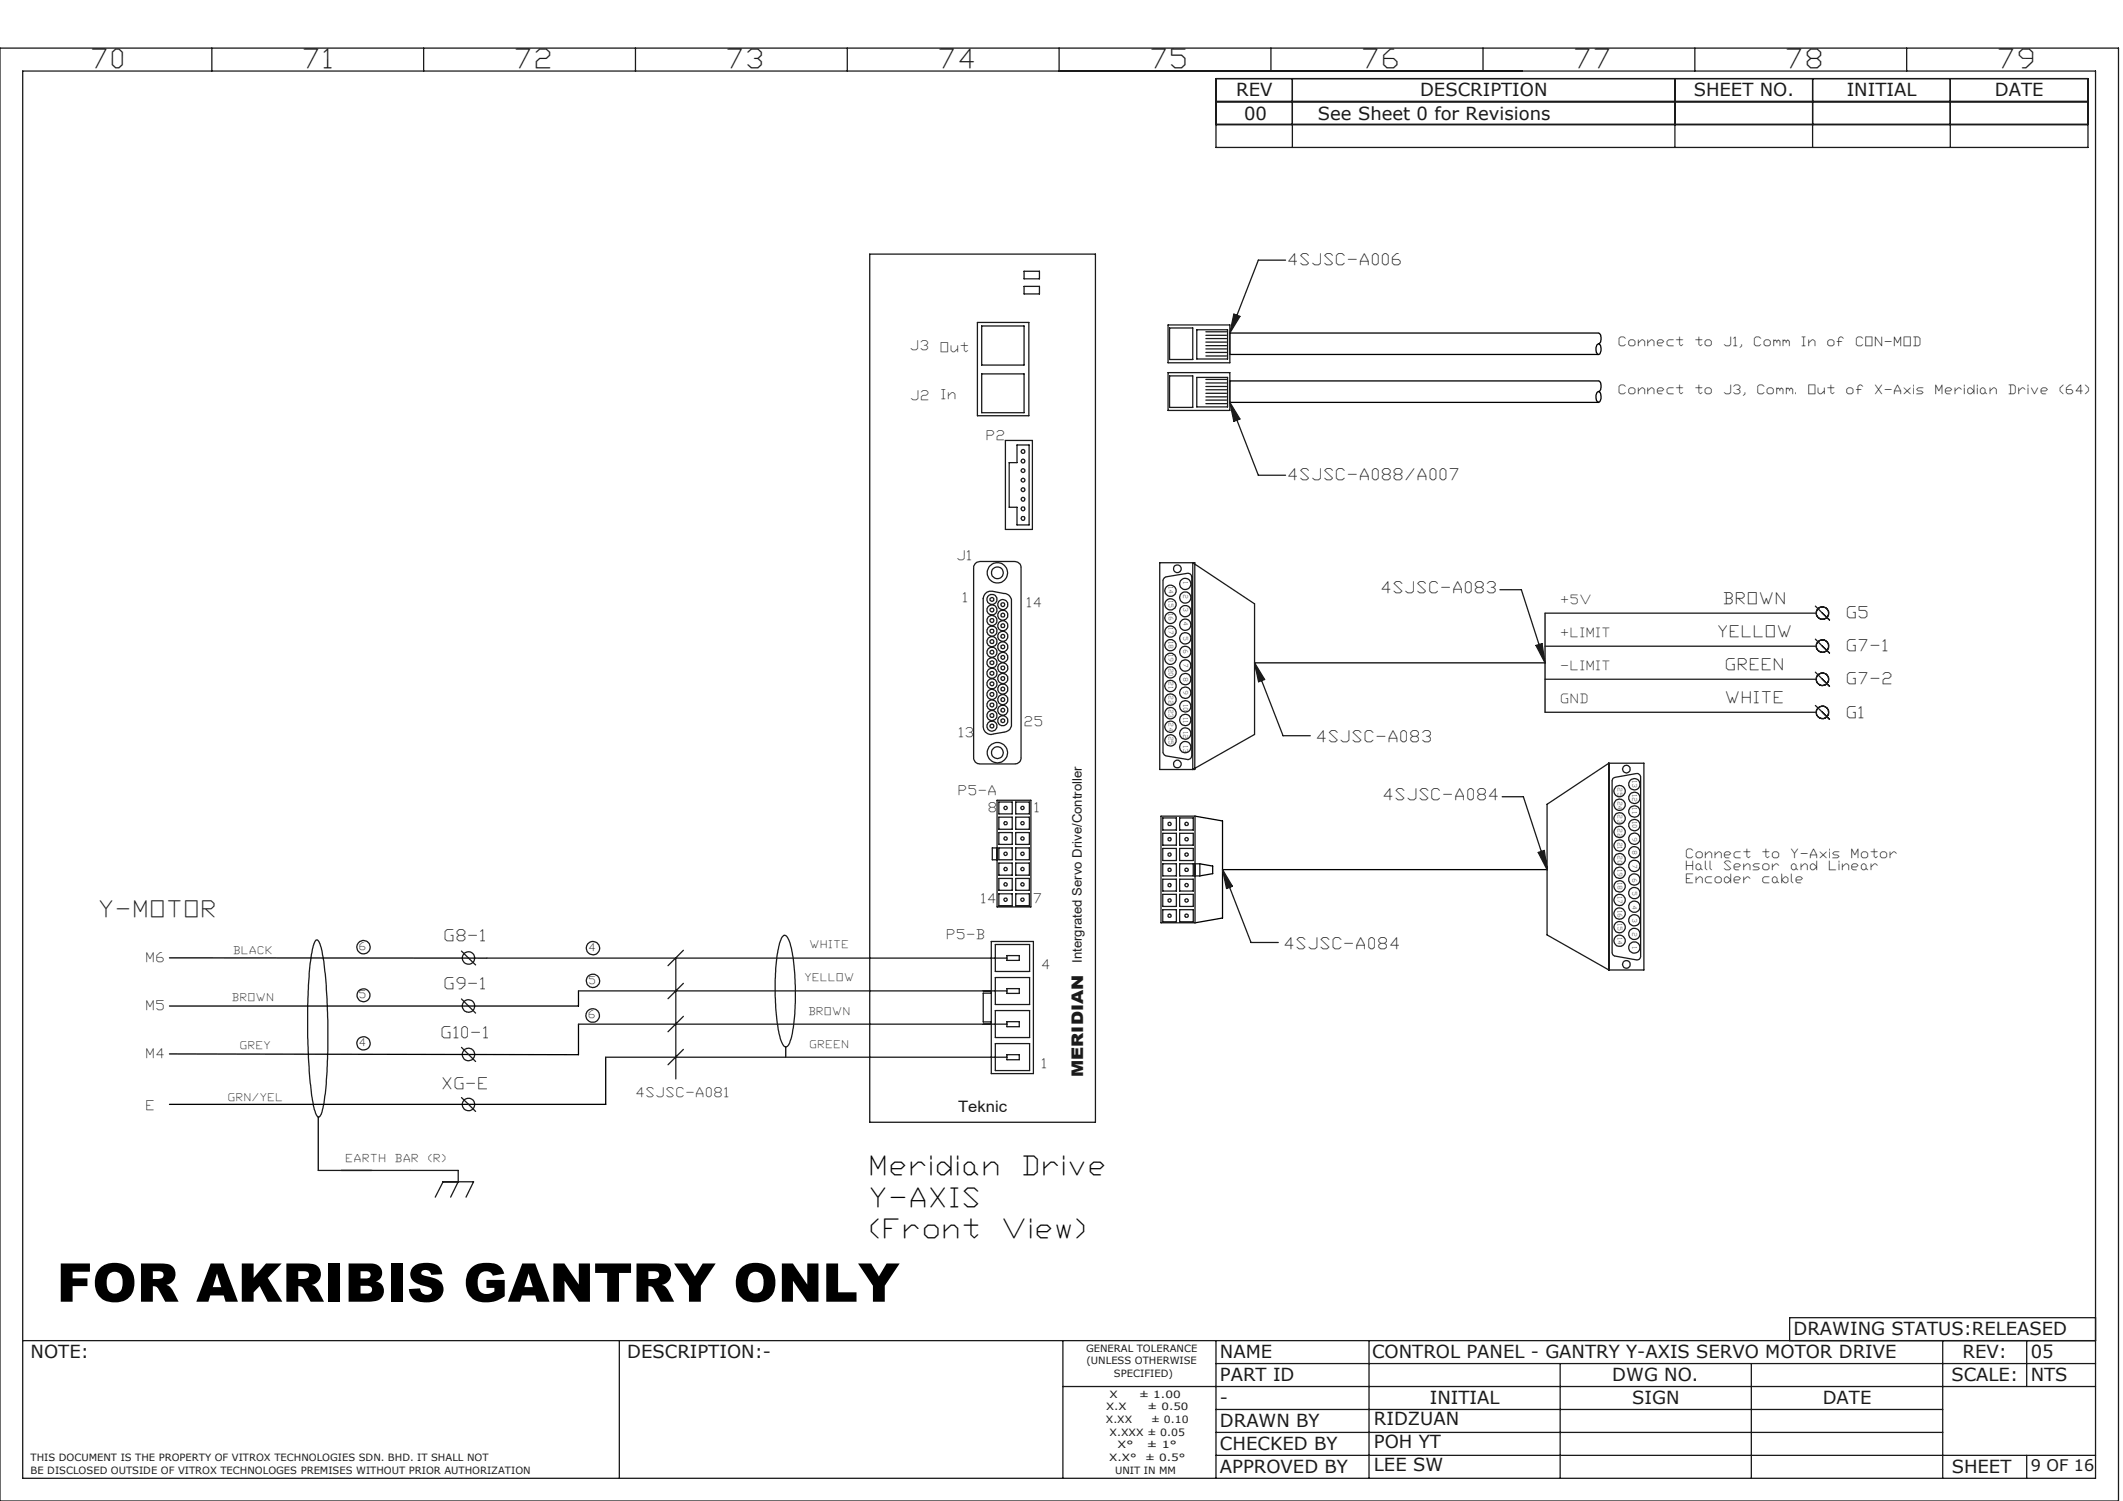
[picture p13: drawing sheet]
<svg xmlns="http://www.w3.org/2000/svg" width="297mm" height="210mm" viewBox="0 0 297 210" stroke-linecap="round" stroke-linejoin="round" font-family="sans-serif">
<defs><g id="words">
<text font-size="7.5" x="7.9" y="182.1">FOR AKRIBIS GANTRY ONLY</text>
<g font-size="3.6" fill="#191924">
<text x="13" y="9.6">70</text>
<text x="42.6" y="9.6">71</text>
<text x="72.3" y="9.6">72</text>
<text x="101.9" y="9.6">73</text>
<text x="131.5" y="9.6">74</text>
<text x="161.2" y="9.6">75</text>
<text x="190.8" y="9.6">76</text>
<text x="220.4" y="9.6">77</text>
<text x="250.1" y="9.6">78</text>
<text x="279.7" y="9.6">79</text>
</g>
<g font-size="3.6">
<text x="121.9" y="164.4">Meridian</text>
<text x="143.3" y="164.4">Drive</text>
<text x="121.9" y="168.8">Y-AXIS</text>
<text x="121.9" y="173.3">(Front</text>
<text x="140.5" y="173.3">View)</text>
</g>
<text font-size="3.1" fill="#191924" x="14.1" y="128.2">Y-MOTOR</text>
<g font-size="2.5" fill="#191924">
<text x="172.9" y="13.4">REV</text>
<text x="174.1" y="16.7">00</text>
<text x="184.4" y="16.8">See Sheet 0 for Revisions</text>
<text x="198.7" y="13.4">DESCRIPTION</text>
<text x="236.9" y="13.4">SHEET NO.</text>
<text x="258.3" y="13.4">INITIAL</text>
<text x="279.1" y="13.4">DATE</text>
<text x="4.3" y="190">NOTE:</text>
<text x="87.7" y="190">DESCRIPTION:-</text>
<text x="170.7" y="190">NAME</text>
<text x="191.9" y="190">CONTROL PANEL - GANTRY Y-AXIS SERVO MOTOR DRIVE</text>
<text x="250.9" y="186.8">DRAWING STATUS:RELEASED</text>
<text x="274.6" y="190">REV:</text>
<text x="284.1" y="190">05</text>
<text x="170.7" y="196.4">-</text>
<text x="170.7" y="193.2">PART ID</text>
<text x="200" y="196.4">INITIAL</text>
<text x="225.6" y="193.2">DWG NO.</text>
<text x="228.3" y="196.4">SIGN</text>
<text x="255" y="196.4">DATE</text>
<text x="273" y="193.2">SCALE:</text>
<text x="284.1" y="193.2">NTS</text>
<text x="170.7" y="202.8">CHECKED BY</text>
<text x="170.7" y="199.6">DRAWN BY</text>
<text x="192.2" y="199.4">RIDZUAN</text>
<text x="192.2" y="202.6">POH YT</text>
<text x="170.7" y="206">APPROVED BY</text>
<text x="192.2" y="205.8">LEE SW</text>
<text x="273" y="206">SHEET</text>
</g>
<g font-size="2.2" fill="#191924">
<text x="180.3" y="37">4SJSC-A006</text>
<text x="180.3" y="67.2">4SJSC-A088/A007</text>
<text x="193.4" y="83">4SJSC-A083</text>
<text x="240.4" y="89.1">YELLOW</text>
<text x="241.3" y="84.4">BROWN</text>
<text x="258.4" y="86.5">G5</text>
<text x="241.6" y="93.7">GREEN</text>
<text x="258.4" y="95.7">G7-2</text>
<text x="258.4" y="91.1">G7-1</text>
<text x="241.6" y="98.3">WHITE</text>
<text x="258.4" y="100.4">G1</text>
<text x="184.3" y="103.8">4SJSC-A083</text>
<text x="193.6" y="111.9">4SJSC-A084</text>
<text x="62.3" y="131.7">G8-1</text>
<text x="179.8" y="132.7">4SJSC-A084</text>
<text x="62.3" y="138.4">G9-1</text>
<text x="61.9" y="145.3">G10-1</text>
<text x="62" y="152.4">XG-E</text>
<text x="134" y="155.5">Teknic</text>
<text x="151.5" y="150.7" transform="rotate(-90 151.5 150.7)">MERIDIAN</text>
<text x="284.1" y="205.8">9 OF 16</text>
</g>
<g font-size="1.8" fill="#191924">
<text x="127.5" y="49">J3</text>
<text x="131.7" y="49.2">Out</text>
<text x="127.5" y="56">J2</text>
<text x="131.8" y="55.8">In</text>
<text x="138.1" y="61.5">P2</text>
<text x="134" y="78.3">J1</text>
<text x="134.8" y="84.2">1</text>
<text x="143.7" y="84.9">14</text>
<text x="218.5" y="84.4">+5V</text>
<text x="218.5" y="89.1">+LIMIT</text>
<text x="218.5" y="93.7">-LIMIT</text>
<text x="143.4" y="101.5">25</text>
<text x="218.5" y="98.3">GND</text>
<text x="134.2" y="103.1">13</text>
<text x="134.2" y="111.2">P5-A</text>
<text x="138.4" y="113.6">8</text>
<text x="144.8" y="113.6">1</text>
<text x="132.5" y="131.4">P5-B</text>
<text x="137.3" y="126.4">14</text>
<text x="144.7" y="126.4">7</text>
<text x="20.5" y="134.6">M6</text>
<text x="145.8" y="135.6">4</text>
<text x="151.3" y="134.7" transform="rotate(-90 151.3 134.7)">Intergrated Servo Drive/Controller</text>
<text x="20.5" y="141.3">M5</text>
<text x="20.5" y="148">M4</text>
<text x="145.8" y="149.4">1</text>
<text x="20.5" y="155.2">E</text>
<text x="89.1" y="153.5">4SJSC-A081</text>
</g>
<g font-size="1.8">
<text x="226.5" y="48.4">Connect</text>
<text x="237.2" y="48.4">to</text>
<text x="241.2" y="48.4">J1,</text>
<text x="245.5" y="48.4">Comm</text>
<text x="252.1" y="48.4">In</text>
<text x="255.7" y="48.4">of</text>
<text x="259.7" y="48.4">CON-MOD</text>
<text x="226.5" y="55.1">Connect</text>
<text x="237.2" y="55.1">to</text>
<text x="241.2" y="55.1">J3,</text>
<text x="245.9" y="55.1">Comm.</text>
<text x="253" y="55.1">Out</text>
<text x="258.4" y="55.1">of</text>
<text x="262.4" y="55.1">X-Axis</text>
<text x="270.8" y="55.1">Meridian</text>
<text x="281.1" y="55.1">Drive</text>
<text x="288.2" y="55.1">(64)</text>
<text x="235.9" y="120">Connect</text>
<text x="246.6" y="120">to</text>
<text x="250.6" y="120">Y-Axis</text>
<text x="259.1" y="120">Motor</text>
<text x="235.9" y="121.7">Hall</text>
<text x="235.9" y="123.5">Encoder</text>
<text x="241.3" y="121.7">Sensor</text>
<text x="246.6" y="123.5">cable</text>
<text x="250.6" y="121.7">and</text>
<text x="256" y="121.7">Linear</text>
</g>
<g font-size="1.5" fill="#191924">
<text x="32.8" y="133.4">BLACK</text>
<text x="50.3" y="132.9">6</text>
<text x="82.5" y="133.1">4</text>
<text x="82.5" y="137.6">5</text>
<text x="112.7" y="137.3">YELLOW</text>
<text x="113.4" y="132.7">WHITE</text>
<text x="32.6" y="140">BROWN</text>
<text x="50.3" y="139.7">5</text>
<text x="82.4" y="142.5">6</text>
<text x="113.2" y="141.9">BROWN</text>
<text x="33.7" y="146.7">GREY</text>
<text x="50.3" y="146.4">4</text>
<text x="113.4" y="146.6">GREEN</text>
<text x="32" y="154.1">GRN/YEL</text>
<text x="48.5" y="162.6">EARTH</text>
<text x="55.4" y="162.6">BAR</text>
<text x="60" y="162.6">(R)</text>
</g>
<g font-size="1.4" fill="#191924">
<text x="151.9" y="189.1">GENERAL TOLERANCE</text>
<text x="152" y="190.9">(UNLESS OTHERWISE</text>
<text x="154.7" y="197.3">X.X</text>
<text x="155.2" y="195.5">X</text>
<text x="155.8" y="192.7">SPECIFIED)</text>
<text x="159.4" y="195.5">± 1.00</text>
<text x="160.5" y="197.3">± 0.50</text>
<text x="154.7" y="199.1">X.XX</text>
<text x="155.2" y="200.9">X.XXX ± 0.05</text>
<text x="156.4" y="202.6">X°</text>
<text x="160.4" y="202.6">± 1°</text>
<text x="161.1" y="199.1">± 0.10</text>
<text x="4.3" y="204.4">THIS DOCUMENT IS THE PROPERTY OF VITROX TECHNOLOGIES SDN. BHD. IT SHALL NOT</text>
<text x="4.3" y="206.2">BE DISCLOSED OUTSIDE OF VITROX TECHNOLOGES PREMISES WITHOUT PRIOR AUTHORIZATION</text>
<text x="155.2" y="204.4">X.X°</text>
<text x="156" y="206.2">UNIT IN MM</text>
<text x="160.2" y="204.4">± 0.5°</text>
</g>
<g font-size=".8" fill="#191924">
<text x="163.5" y="82.2" transform="rotate(90 163.5 82.2)">14</text>
<text x="165.6" y="81.4" transform="rotate(90 165.6 81.4)">1</text>
<text x="165.6" y="83.2" transform="rotate(90 165.6 83.2)">2</text>
<text x="163.5" y="84.1" transform="rotate(90 163.5 84.1)">15</text>
<text x="163.5" y="86" transform="rotate(90 163.5 86)">16</text>
<text x="163.5" y="87.9" transform="rotate(90 163.5 87.9)">17</text>
<text x="163.5" y="89.8" transform="rotate(90 163.5 89.8)">18</text>
<text x="165.6" y="85.1" transform="rotate(90 165.6 85.1)">3</text>
<text x="165.6" y="87" transform="rotate(90 165.6 87)">4</text>
<text x="165.6" y="89.1" transform="rotate(90 165.6 89.1)">5</text>
<text x="163.5" y="91.7" transform="rotate(90 163.5 91.7)">19</text>
<text x="163.5" y="93.6" transform="rotate(90 163.5 93.6)">20</text>
<text x="163.5" y="95.5" transform="rotate(90 163.5 95.5)">21</text>
<text x="165.6" y="91" transform="rotate(90 165.6 91)">6</text>
<text x="165.6" y="92.9" transform="rotate(90 165.6 92.9)">7</text>
<text x="165.6" y="94.8" transform="rotate(90 165.6 94.8)">8</text>
<text x="163.5" y="97.4" transform="rotate(90 163.5 97.4)">22</text>
<text x="163.5" y="99.3" transform="rotate(90 163.5 99.3)">23</text>
<text x="163.5" y="101.2" transform="rotate(90 163.5 101.2)">24</text>
<text x="165.6" y="96.7" transform="rotate(90 165.6 96.7)">9</text>
<text x="165.6" y="98.6" transform="rotate(90 165.6 98.6)">10</text>
<text x="165.6" y="100.5" transform="rotate(90 165.6 100.5)">11</text>
<text x="163.5" y="103.1" transform="rotate(90 163.5 103.1)">25</text>
<text x="165.6" y="102.4" transform="rotate(90 165.6 102.4)">12</text>
<text x="165.6" y="104.3" transform="rotate(90 165.6 104.3)">13</text>
<text x="226.3" y="110.3" transform="rotate(90 226.3 110.3)">25</text>
<text x="226.3" y="112.2" transform="rotate(90 226.3 112.2)">24</text>
<text x="228.4" y="109.3" transform="rotate(90 228.4 109.3)">13</text>
<text x="228.4" y="111.2" transform="rotate(90 228.4 111.2)">12</text>
<text x="228.4" y="113.1" transform="rotate(90 228.4 113.1)">11</text>
<text x="226.3" y="114.1" transform="rotate(90 226.3 114.1)">23</text>
<text x="226.3" y="116" transform="rotate(90 226.3 116)">22</text>
<text x="226.3" y="117.9" transform="rotate(90 226.3 117.9)">21</text>
<text x="226.3" y="119.8" transform="rotate(90 226.3 119.8)">20</text>
<text x="228.4" y="115" transform="rotate(90 228.4 115)">10</text>
<text x="228.4" y="117.2" transform="rotate(90 228.4 117.2)">9</text>
<text x="228.4" y="119.1" transform="rotate(90 228.4 119.1)">8</text>
<text x="226.3" y="121.7" transform="rotate(90 226.3 121.7)">19</text>
<text x="226.3" y="123.6" transform="rotate(90 226.3 123.6)">18</text>
<text x="226.3" y="125.5" transform="rotate(90 226.3 125.5)">17</text>
<text x="228.4" y="121" transform="rotate(90 228.4 121)">7</text>
<text x="228.4" y="122.9" transform="rotate(90 228.4 122.9)">6</text>
<text x="228.4" y="124.8" transform="rotate(90 228.4 124.8)">5</text>
<text x="226.3" y="127.4" transform="rotate(90 226.3 127.4)">16</text>
<text x="226.3" y="129.3" transform="rotate(90 226.3 129.3)">15</text>
<text x="226.3" y="131.2" transform="rotate(90 226.3 131.2)">14</text>
<text x="228.4" y="126.7" transform="rotate(90 228.4 126.7)">4</text>
<text x="228.4" y="128.6" transform="rotate(90 228.4 128.6)">3</text>
<text x="228.4" y="130.5" transform="rotate(90 228.4 130.5)">2</text>
<text x="228.4" y="132.4" transform="rotate(90 228.4 132.4)">1</text>
</g>
</g></defs>
<g fill="none" stroke="#000" stroke-width=".18">
<path d="M223.4 48.3a.29 .29 0 0 1 .4-.2 .29 .29 0 0 1 .1 .4l.1 .4a.47 .47 0 0 1-.5 .7l-.2-.6zM223.5 54.8a.44 .44 0 0 1 .5 .6v.3a.38 .38 0 0 1-.1 .4 .38 .38 0 0 1-.5 .1l-.1-.3v-.6zM223.6 48.1a.99 .99 0 0 0 0-1.5h-51.6v3h51.6M223.6 54.8a.78 .78 0 0 0 .3-1.1l-.2-.4h-51.7v3h51.6M175.5 92.7h40.6M216.1 85.8v13.9M167.2 114.2l3.8 .7v13.5l-3.8 .7M23.7 134h44.4M80.9 138.6v2.1h-57.2M167.9 120.9l1.8 .3v1l-1.8 .3M171 121.7h45.4M44.5 156.3v7.5"/>
<path d="M80.9 143.3v4.3l-57.2-.1M84.7 147.9v6.6h-61M109.9 146.5v1.4"/>
</g>
<g fill="none" stroke="#191924" stroke-width=".18">
<path d="M0 6.7h296.4v203.3h-296.4zM3.2 9.9h290v196.9h-290zM29.6 6.7v3.2M59.3 6.7v3.2M88.9 6.7v3.2M118.5 6.7v3.2M148.2 6.7v3.2M170.1 11h122v9.6h-122zM170.1 14.2h122M170.1 17.4h122M177.8 6.7v3.2M180.8 11v9.6"/>
<path d="M207.5 6.7v3.2M234.3 11v9.6M237.1 6.7v3.2M253.6 11v9.6M266.7 6.7v3.2M272.8 11v9.6M121.7 35.6h31.5v121.4h-31.5zM143.3 38h2.1v1h-2.1zM179.8 36.4h-3.8l-3 7.7M136.7 45.1h7.2v13.1h-7.2zM137.3 45.6h6v5.5h-6zM137.3 52.3h6v5.4h-6z"/>
<path d="M143.3 40.1h2.1v1h-2.1zM163.4 45.5h8.6v5.3h-8.6zM163.4 52.1h8.6v5.3h-8.6zM163.6 45.9h3.3v4.4h-3.3zM163.6 52.6h3.3v4.4h-3.3zM167.4 46.1h4.3v4.1h-4.3zM167.4 52.8h4.3v4.1h-4.3zM168.7 48.8h2.9M168.7 49.3h2.9M168.7 49.8h2.9M168.7 47.4h2.9M168.7 46.4h2.9"/>
<path d="M168.7 46.9h2.9M168.7 47.9h2.9M168.7 48.4h2.9M168.7 55.5h2.9M168.7 56h2.9M168.7 56.5h2.9M168.7 54.1h2.9M168.7 53.1h2.9M168.7 53.6h2.9M168.7 54.5h2.9M168.7 55h2.9M172 56.3l1.5 2.3-.9 .3z"/>
<path d="M172.6 43.9l.9 .4-1.5 2.3zM173 58.8l3 7.7h3.8M136.5 78.8l.6-.2h4.9a.91 .91 0 0 1 .8 .8v26.6a.84 .84 0 0 1-.8 .9h-4.9a.84 .84 0 0 1-.9-.9v-26.7zM140.7 61.6h3.7v12.5h-3.7zM142.3 62.3h1.7v11.1h-1.7v-2.4h-1.1v-6.3h1.1zM162.2 78.7h4.9v29h-4.9zM166.9 78.7l8.6 5.8v18.3l-8.6 4.9zM137.5 83.7v17.9a1.1 1.1 0 0 0 1.5 1.1l1.4-.3a1.19 1.19 0 0 0 1.1-.8v-17.8a1.08 1.08 0 0 0-1.1-.8l-1.4-.2a1.1 1.1 0 0 0-1.5 1M162.9 80.8l.2-.1 3-.5a.53 .53 0 0 1 .6 .5v25a.55 .55 0 0 1-.6 .5l-3-.4-.2-.2-.2-.3v-24.1zM175.5 92.7l1.4 2.4-.8 .3zM176.5 95.2l3 7.7h3.8M209.8 82.5h3l2.5 7.7"/>
<path d="M214.9 90.3l.8-.2 .4 2.6zM216.1 90.4h38M216.1 95h38M216.1 85.8h38M216.1 99.7h38M254 84.8l1.9 1.9M254 89.4l1.9 2M254 94l1.9 2M254 98.7l1.9 1.9M139.5 118.6h-.7v1.7h.7M139.5 112h4.7v14.9h-4.7zM139.7 118.6h1.9v1.7h-1.9z"/>
<path d="M139.7 112.2h1.9v1.7h-1.9zM139.7 116.5h1.9v1.6h-1.9zM139.7 114.3h1.9v1.7h-1.9zM142.1 118.6h1.9v1.7h-1.9zM142.1 112.2h1.9v1.7h-1.9zM142.1 114.3h1.9v1.7h-1.9zM142.1 116.5h1.9v1.6h-1.9zM162.4 114.2h4.8v14.9h-4.8zM162.7 114.4h1.9v1.7h-1.9zM162.7 118.7h1.9v1.7h-1.9zM162.7 116.6h1.9v1.6h-1.9zM165 114.4h1.9v1.7h-1.9z"/>
<path d="M165 116.6h1.9v1.6h-1.9zM165 118.7h1.9v1.7h-1.9zM210.1 111.5h3l2.5 7.6M215.2 119.3l.8-.3 .4 2.7zM225.1 106.8h4.9v28.9h-4.9M225.1 106.8v28.9M225.1 106.8l-8.7 5.7v18.3l8.7 4.9M225.6 108.9l.4-.1 2.9-.6a.54 .54 0 0 1 .6 .6v25a.5 .5 0 0 1-.6 .5l-2.9-.5a.49 .49 0 0 1-.5-.6v-24zM44.2 131.5a.65 .65 0 0 1 .6 .7 41 41 0 0 1 1 9l.1 1.5-.1 5.8a28 28 0 0 1-.9 7.4 .35 .35 0 0 1-.5 .3 10.3 10.3 0 0 1-.9-4.3l-.2-2.1-.3-4.7 .1-5.9a25.7 25.7 0 0 1 .9-7.3zM64.6 133.1l1.9 1.9M64.6 139.8l1.9 1.9M68.1 134h72.8"/>
<path d="M80.9 138.6h60M94.5 134v16.9M95.6 133l-2.1 2.1M95.6 137.6l-2.1 2.1M109.5 131a.4 .4 0 0 1 .4-.1 .4 .4 0 0 1 .3 .3 15.5 15.5 0 0 1 1 5.9 27.9 27.9 0 0 1-.6 8.4 .93 .93 0 0 1-.7 1l-.2-.1a8.4 8.4 0 0 1-1-4 34.5 34.5 0 0 1 .3-10.4zM138.7 131.7h5.9v18.5h-5.9zM138.7 139h-1.2v4h1.2M139.2 132.1h4.8v3.8h-4.8zM139.2 136.8h4.8v3.7h-4.8zM139.7 125.1h1.9v1.6h-1.9zM139.7 122.9h1.9v1.7h-1.9zM139.7 120.7h1.9v1.7h-1.9z"/>
<path d="M140.9 133.7h1.7v.7h-1.7zM140.9 138.3h1.7v.7h-1.7zM142.1 120.7h1.9v1.7h-1.9zM142.1 122.9h1.9v1.7h-1.9zM142.1 125.1h1.9v1.6h-1.9zM162.7 120.9h1.9v1.6h-1.9zM162.7 127.3h1.9v1.7h-1.9zM162.7 125.1h1.9v1.7h-1.9zM162.7 123h1.9v1.7h-1.9zM165 120.9h1.9v1.6h-1.9zM165 123h1.9v1.7h-1.9zM165 125.1h1.9v1.7h-1.9z"/>
<path d="M165 127.3h1.9v1.7h-1.9zM167.2 120.9h.7v1.6h-.7M171 121.7l1.4 2.3-.8 .3zM172 124.1l3 7.8h3.8M64.6 146.5l1.9 2M64.6 153.6l1.9 1.9M80.9 143.3h60M84.7 147.9h56.2M95.6 142.2l-2.1 2.1M95.6 146.8l-2.1 2.2M139.2 141.4h4.8v3.8h-4.8zM139.2 146h4.8v3.8h-4.8z"/>
<path d="M140.9 142.9h1.7v.7h-1.7zM140.9 147.6h1.7v.7h-1.7zM44.5 163.8h19.6v1.5l-1.1 2.2M60.9 167.5l1.1-2.2h4.3l-1.1 2.2M3.2 187.6h290M86.6 187.6v19.2M148.7 187.6v19.2M148.7 194h144.5M170.1 187.6v19.2M170.1 190.8h123.1M170.1 197.2h101.7M191.5 187.6v19.2"/>
<path d="M218.3 190.8v16M245 190.8v16M271.8 187.6v19.2M283.5 187.6v6.4M293.2 184.4h-42.8v3.2M170.1 200.4h101.7M170.1 203.6h123.1M283.5 203.6v3.2"/>
<circle cx="143.1" cy="68.5" r=".28"/>
<circle cx="143.1" cy="71.2" r=".28"/>
<circle cx="143.1" cy="72.5" r=".28"/>
<circle cx="143.1" cy="69.8" r=".28"/>
<circle cx="143.1" cy="63.2" r=".27"/>
<circle cx="143.1" cy="65.8" r=".27"/>
<circle cx="143.1" cy="64.5" r=".27"/>
<circle cx="143.1" cy="67.2" r=".27"/>
<circle cx="164.7" cy="79.6" r=".53"/>
<circle cx="138.8" cy="88.3" r=".26"/>
<circle cx="138.8" cy="95.7" r=".26"/>
<circle cx="138.8" cy="86.8" r=".26"/>
<circle cx="138.8" cy="98.6" r=".26"/>
<circle cx="138.8" cy="97.1" r=".26"/>
<circle cx="138.8" cy="85.3" r=".26"/>
<circle cx="138.8" cy="89.8" r=".26"/>
<circle cx="138.8" cy="91.2" r=".25"/>
<circle cx="138.8" cy="92.7" r=".25"/>
<circle cx="138.8" cy="83.9" r=".25"/>
<circle cx="138.8" cy="94.2" r=".25"/>
<circle cx="138.8" cy="86.8" r=".71"/>
<circle cx="138.8" cy="95.7" r=".71"/>
<circle cx="138.8" cy="91.3" r=".71"/>
<circle cx="138.8" cy="88.3" r=".71"/>
<circle cx="138.8" cy="98.6" r=".71"/>
<circle cx="138.8" cy="97.1" r=".71"/>
<circle cx="138.8" cy="92.7" r=".71"/>
<circle cx="138.8" cy="89.8" r=".71"/>
<circle cx="138.8" cy="83.9" r=".7"/>
<circle cx="138.8" cy="94.2" r=".7"/>
<circle cx="138.8" cy="85.3" r=".7"/>
<circle cx="139.5" cy="80.1" r="1.43"/>
<circle cx="139.5" cy="80.1" r=".83"/>
<circle cx="140.3" cy="84.6" r=".26"/>
<circle cx="140.3" cy="87.6" r=".26"/>
<circle cx="140.3" cy="92" r=".26"/>
<circle cx="140.3" cy="94.9" r=".26"/>
<circle cx="140.3" cy="96.4" r=".26"/>
<circle cx="140.3" cy="93.4" r=".26"/>
<circle cx="140.3" cy="97.9" r=".26"/>
<circle cx="140.3" cy="86.1" r=".26"/>
<circle cx="140.3" cy="99.4" r=".25"/>
<circle cx="140.3" cy="90.5" r=".25"/>
<circle cx="140.3" cy="89" r=".25"/>
<circle cx="140.3" cy="97.9" r=".71"/>
<circle cx="140.3" cy="99.4" r=".71"/>
<circle cx="140.3" cy="84.6" r=".71"/>
<circle cx="140.3" cy="89" r=".71"/>
<circle cx="140.3" cy="87.5" r=".71"/>
<circle cx="140.3" cy="96.4" r=".71"/>
<circle cx="140.3" cy="94.9" r=".71"/>
<circle cx="140.3" cy="93.4" r=".71"/>
<circle cx="140.3" cy="90.5" r=".71"/>
<circle cx="140.3" cy="86.1" r=".71"/>
<circle cx="140.3" cy="92" r=".7"/>
<circle cx="163.7" cy="94.1" r=".8"/>
<circle cx="163.7" cy="99.8" r=".8"/>
<circle cx="163.7" cy="97.9" r=".8"/>
<circle cx="163.7" cy="96" r=".8"/>
<circle cx="163.7" cy="90.3" r=".79"/>
<circle cx="163.7" cy="84.6" r=".79"/>
<circle cx="163.7" cy="82.6" r=".79"/>
<circle cx="163.7" cy="86.5" r=".79"/>
<circle cx="163.7" cy="92.2" r=".79"/>
<circle cx="163.7" cy="88.4" r=".79"/>
<circle cx="165.8" cy="93.1" r=".8"/>
<circle cx="165.8" cy="91.2" r=".8"/>
<circle cx="165.8" cy="95" r=".8"/>
<circle cx="165.8" cy="89.3" r=".8"/>
<circle cx="165.8" cy="98.8" r=".8"/>
<circle cx="165.8" cy="96.9" r=".8"/>
<circle cx="165.8" cy="87.4" r=".8"/>
<circle cx="165.8" cy="81.7" r=".79"/>
<circle cx="165.8" cy="85.5" r=".79"/>
<circle cx="165.8" cy="83.6" r=".79"/>
<circle cx="255" cy="95" r=".87"/>
<circle cx="255" cy="99.7" r=".87"/>
<circle cx="255" cy="85.8" r=".87"/>
<circle cx="255" cy="90.4" r=".87"/>
<circle cx="138.8" cy="100.1" r=".26"/>
<circle cx="138.8" cy="101.6" r=".25"/>
<circle cx="138.8" cy="101.6" r=".71"/>
<circle cx="138.8" cy="100.1" r=".71"/>
<circle cx="139.5" cy="105.3" r=".83"/>
<circle cx="139.6" cy="105.3" r="1.42"/>
<circle cx="140.3" cy="100.8" r=".25"/>
<circle cx="140.3" cy="100.8" r=".71"/>
<circle cx="140.7" cy="115.2" r=".24"/>
<circle cx="140.7" cy="113" r=".23"/>
<circle cx="140.7" cy="117.3" r=".23"/>
<circle cx="140.7" cy="119.5" r=".23"/>
<circle cx="143" cy="115.2" r=".23"/>
<circle cx="143" cy="113" r=".22"/>
<circle cx="143" cy="117.3" r=".22"/>
<circle cx="143" cy="119.5" r=".22"/>
<circle cx="163.6" cy="115.3" r=".24"/>
<circle cx="163.6" cy="117.4" r=".23"/>
<circle cx="163.6" cy="119.6" r=".23"/>
<circle cx="163.7" cy="103.6" r=".8"/>
<circle cx="163.7" cy="101.7" r=".8"/>
<circle cx="164.7" cy="106.9" r=".54"/>
<circle cx="165.8" cy="100.7" r=".8"/>
<circle cx="165.8" cy="102.6" r=".8"/>
<circle cx="165.8" cy="104.5" r=".8"/>
<circle cx="166" cy="115.3" r=".24"/>
<circle cx="166" cy="119.6" r=".23"/>
<circle cx="166" cy="117.4" r=".23"/>
<circle cx="226.6" cy="116.4" r=".8"/>
<circle cx="226.6" cy="114.5" r=".8"/>
<circle cx="226.6" cy="118.3" r=".8"/>
<circle cx="226.6" cy="112.6" r=".8"/>
<circle cx="226.6" cy="110.7" r=".8"/>
<circle cx="227.5" cy="107.6" r=".54"/>
<circle cx="228.6" cy="111.6" r=".79"/>
<circle cx="228.6" cy="109.7" r=".79"/>
<circle cx="228.6" cy="119.2" r=".79"/>
<circle cx="228.6" cy="115.4" r=".79"/>
<circle cx="228.6" cy="117.3" r=".79"/>
<circle cx="228.6" cy="113.5" r=".79"/>
<circle cx="65.6" cy="134" r=".88"/>
<circle cx="140.7" cy="121.6" r=".24"/>
<circle cx="140.7" cy="123.7" r=".23"/>
<circle cx="140.7" cy="125.9" r=".23"/>
<circle cx="143" cy="121.6" r=".23"/>
<circle cx="143" cy="123.7" r=".22"/>
<circle cx="143" cy="125.9" r=".22"/>
<circle cx="163.6" cy="128.1" r=".24"/>
<circle cx="163.6" cy="121.7" r=".24"/>
<circle cx="163.6" cy="123.8" r=".23"/>
<circle cx="163.6" cy="126" r=".23"/>
<circle cx="166" cy="128.1" r=".24"/>
<circle cx="166" cy="121.7" r=".24"/>
<circle cx="166" cy="123.8" r=".23"/>
<circle cx="166" cy="126" r=".23"/>
<circle cx="226.6" cy="120.2" r=".8"/>
<circle cx="226.6" cy="127.8" r=".8"/>
<circle cx="226.6" cy="131.6" r=".8"/>
<circle cx="226.6" cy="125.9" r=".8"/>
<circle cx="226.6" cy="129.7" r=".8"/>
<circle cx="226.6" cy="124" r=".8"/>
<circle cx="226.6" cy="122.1" r=".8"/>
<circle cx="227.5" cy="134.9" r=".54"/>
<circle cx="228.6" cy="121.2" r=".79"/>
<circle cx="228.6" cy="123.1" r=".79"/>
<circle cx="228.6" cy="124.9" r=".78"/>
<circle cx="228.6" cy="130.7" r=".78"/>
<circle cx="228.6" cy="132.6" r=".78"/>
<circle cx="228.6" cy="128.8" r=".78"/>
<circle cx="228.6" cy="126.9" r=".78"/>
<circle cx="65.5" cy="140.8" r=".89"/>
<circle cx="65.6" cy="154.5" r=".88"/>
<circle cx="65.6" cy="147.5" r=".88"/>
</g>
<path d="M175.5 92.7l1.4 2.4-.8 .3zM214.9 90.3l.8-.2 .4 2.6zM171 121.7l1.4 2.3-.8 .3zM215.2 119.3l.8-.3 .4 2.7zM172 56.3l1.5 2.3-.9 .3zM172.6 43.9l.9 .4-1.5 2.3z" fill-rule="evenodd" fill="#191924"/>
<g fill="none" stroke="#191924" stroke-width=".18">
<circle cx="50.9" cy="139.3" r=".9"/>
<circle cx="50.9" cy="132.5" r=".93"/>
<circle cx="83" cy="132.7" r=".94"/>
<circle cx="83" cy="137.2" r=".93"/>
<circle cx="50.9" cy="146" r=".93"/>
<circle cx="82.9" cy="142.1" r=".95"/>
</g>
<use href="#words"/>
</svg>
